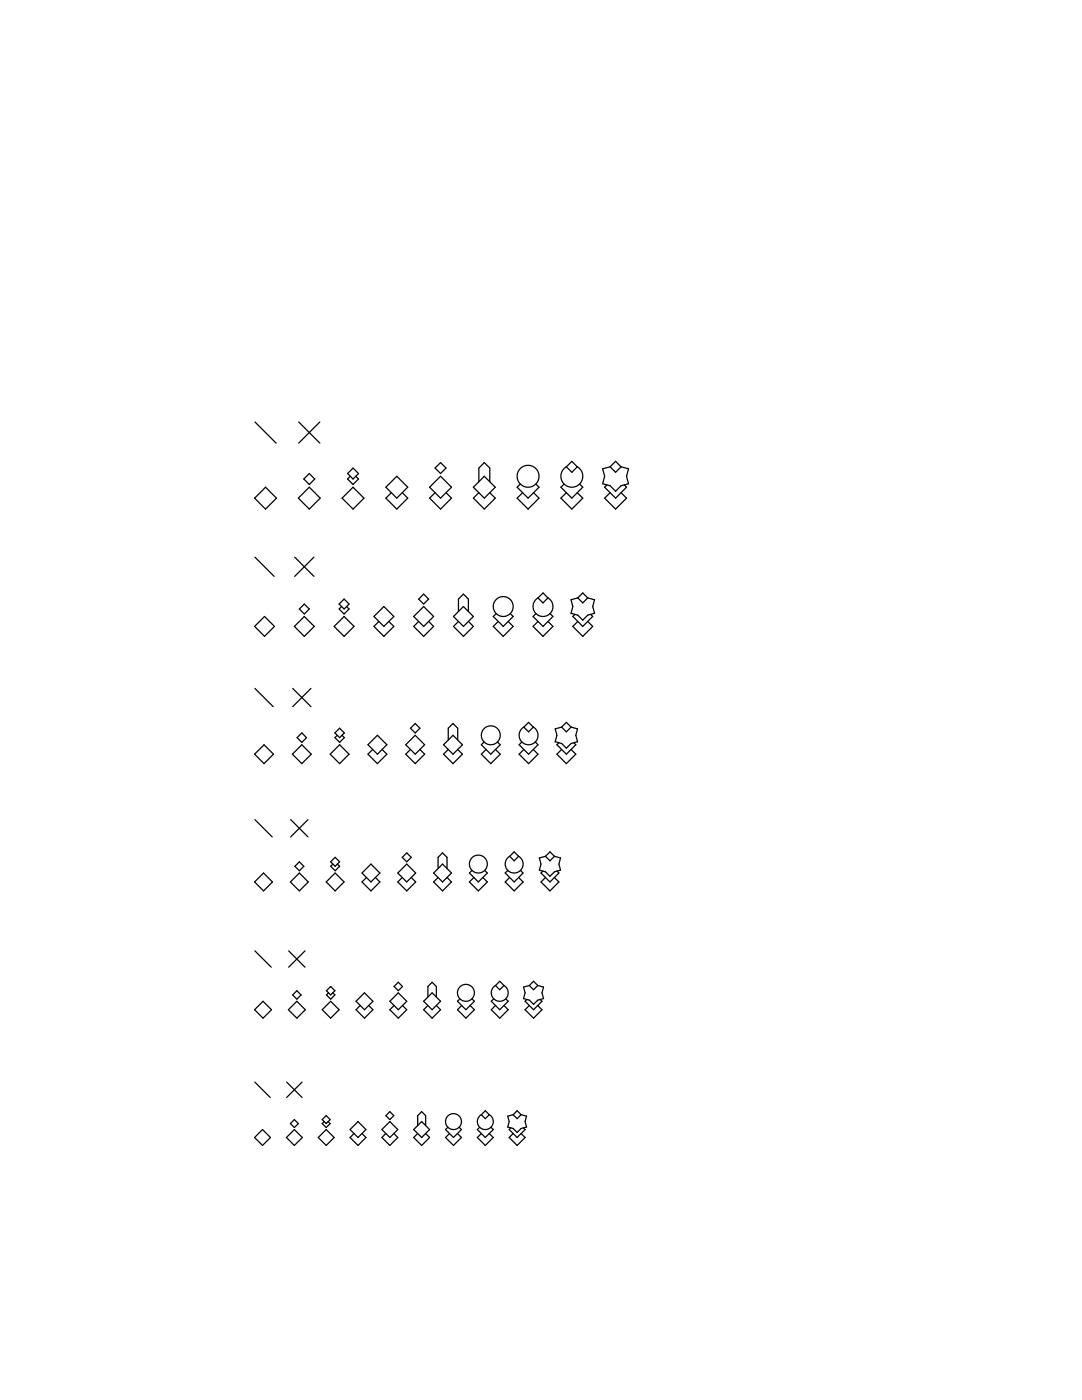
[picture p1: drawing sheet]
<svg xmlns="http://www.w3.org/2000/svg" width="216mm" height="279mm" viewBox="0 0 216 279" stroke-linecap="round" stroke-linejoin="round" font-family="sans-serif">
<g fill="none" stroke="#000" stroke-width=".25">
<path d="M50.8 99.4l2.2-2.2 2.2 2.2-2.2 2.2zM50.9 84.2l4.2 4.2M59.5 99.4l2.2-2.2 2.2 2.2-2.2 2.2zM59.6 84.2l4.2 4.2M60.6 95.6l1.1-1.1 1.1 1.1-1.1 1.1zM63.8 84.2l-4.2 4.2M68.3 99.4l2.1-2.2 2.2 2.2-2.2 2.2zM69.4 94.5l1-1.1 1.1 1.1-1.1 1.1zM69.9 95.1l-.5 .5 1 1.1 1.1-1.1-.5-.5M77 97.2l2.2-2.1 2.2 2.1-2.2 2.2zM78.1 98.3l-1.1 1.1 2.2 2.2 2.2-2.2-1.1-1.1M86.8 98.3l-1.1 1.1 2.2 2.2 2.2-2.2-1.1-1.1"/>
<path d="M87.9 95.1l2.2 2.1-2.2 2.2-2.2-2.2zM87.9 92.3l1.1 1.1-1.1 1.1-1.1-1.1zM95.5 98.3l-1 1.1 2.1 2.2 2.2-2.2-1.1-1.1M95.5 96.1v-2.7l1.1-1.1 1.1 1.1v2.7M96.6 95.1l2.2 2.1-2.2 2.2-2.1-2.2zM103.8 96.6l-.6 .6 2.2 2.2 2.2-2.2-.7-.6M104.3 98.3l-1.1 1.1 2.2 2.2 2.2-2.2-1.1-1.1M112.6 96.6l-.7 .6 2.2 2.2 2.2-2.2-.7-.6M113 93.2l-.5 .4-.4 .6-.2 .7 .1 .7 .3 .7 .5 .5 .6 .3 .7 .1 .7-.1 .6-.3 .5-.5 .3-.7 .1-.7-.2-.7-.4-.6-.5-.4M113 98.3l-1.1 1.1 2.2 2.2 2.2-2.2-1.1-1.1M113 93.2l1.1-1.1 1.1 1.1M113 93.2l1.1 1.1 1.1-1.1"/>
<path d="M121.1 96.8l-.5 .4 2.2 2.2 2.2-2.2-.4-.4M121.7 98.3l-1.1 1.1 2.2 2.2 2.2-2.2-1.1-1.1M121.7 93.2l1.1-1.1 1.1 1.1M121.7 93.2l-1.4 .4 .3 1.5-.3 1.4 1.4 .4 1.1 1.1 1.1-1.1 1.5-.4-.4-1.4 .4-1.5-1.5-.4M121.7 93.2l1.1 1.1 1.1-1.1M50.9 111.2l3.8 3.8M58.8 111.2l3.8 3.8M62.6 111.2l-3.8 3.8M83.5 119.6l1-1 1 1-1 1zM107.4 119.3l-.5 .4-.4 .6-.1 .6v.6l.3 .7 .4 .4 .6 .3 .7 .1 .6-.1 .6-.3 .4-.5 .3-.5v-.7l-.1-.6-.4-.6-.5-.4M107.4 119.3l.9-1 1 1M107.4 119.3l.9 1 1-1"/>
<path d="M115.3 119.3l1-1 1 1M115.3 119.3l-1.4 .4 .4 1.3-.4 1.4 1.4 .4 1 1 1-1 1.3-.4-.3-1.4 .3-1.3-1.3-.4M115.3 119.3l1 1 1-1M50.8 125l2-2 2 2-2 2zM50.9 137.4l3.6 3.6M58.4 137.4l3.6 3.6M58.7 125l2-2 2 2-2 2zM59.7 121.5l1-.9 1 .9-1 1zM62 137.4l-3.6 3.6M66.7 125l2-2 1.9 2-1.9 2zM67.7 120.6l1-1 1 1-1 .9zM68.2 121l-.5 .5 1 1 1-1-.5-.5"/>
<path d="M74.6 123l2-2 2 2-2 2zM75.6 124l-1 1 2 2 2-2-1-1M82.5 123l2-2 2 2-2 2zM83.5 124l-1 1 2 2 2-2-1-1M90.5 123l2-2 2 2-2 2zM91.5 124l-1 1 2 2 2-2-1-1M91.5 122v-2.4l1-1 1 1v2.4M99 122.5l-.6 .5 2 2 2-2-.6-.5M99.4 124l-1 1 2 2 2-2-1-1M106.9 122.5l-.5 .5 1.9 2 2-2-.5-.5M107.4 124l-1 1 1.9 2 2-2-1-1M114.7 122.6l-.4 .4 2 2 2-2-.5-.4"/>
<path d="M115.3 124l-1 1 2 2 2-2-1-1M50.8 150.5l1.9-1.9 1.9 1.9-1.9 1.9zM58.3 150.5l1.9-1.9 1.9 1.9-1.9 1.9zM59.3 147.2l.9-.9 1 .9-1 1zM65.9 150.5l1.9-1.9 1.9 1.9-1.9 1.9zM66.8 146.3l1-1 .9 1-.9 .9zM67.3 146.7l-.5 .5 1 1 .9-1-.5-.5M73.4 148.6l1.9-1.9 1.9 1.9-1.9 1.9zM74.4 149.6l-1 .9 1.9 1.9 1.9-1.9-1-.9M81 148.6l1.8-1.9 1.9 1.9-1.9 1.9zM81.9 149.6l-.9 .9 1.8 1.9 1.9-1.9-.9-.9M81.9 145.3l.9-.9 1 .9-1 1z"/>
<path d="M88.5 148.6l1.9-1.9 1.9 1.9-1.9 1.9zM89.4 149.6l-.9 .9 1.9 1.9 1.9-1.9-1-.9M89.4 147.7v-2.4l1-.9 .9 .9v2.4M96.6 148.1l-.6 .5 1.9 1.9 1.9-1.9-.5-.5M97 149.6l-1 .9 1.9 1.9 1.9-1.9-.9-.9M104.1 148.1l-.5 .5 1.9 1.9 1.9-1.9-.6-.5M104.5 145.1l-.8 .9-.1 1.2 .3 .6 .4 .5 1.2 .3 1.1-.4 .7-1-.1-1.2-.3-.5-.5-.4M104.5 149.6l-.9 .9 1.9 1.9 1.9-1.9-1-.9M104.5 145.1l1-.9 .9 .9M104.5 145.1l1 1 .9-1M111.5 148.2l-.4 .4 1.9 1.9 1.9-1.9-.4-.4M112.1 149.6l-1 .9 1.9 1.9 1.9-1.9-.9-.9"/>
<path d="M112.1 145.1l.9 1 1-1M112.1 145.1l.9-.9 1 .9M112.1 145.1l-1.3 .4 .3 1.2-.3 1.3 1.3 .4 .9 .9 1-.9 1.2-.4-.3-1.3 .3-1.2-1.2-.4M50.8 176l1.8-1.8 1.8 1.8-1.8 1.8zM50.9 163.6l3.4 3.4M57.9 176l1.8-1.8 1.8 1.8-1.8 1.8zM58 163.6l3.5 3.4M58.8 172.9l.9-.9 .9 .9-.9 .9zM61.5 163.6l-3.5 3.4M65.1 176l1.8-1.8 1.8 1.8-1.8 1.8zM66 172l.9-.9 .9 .9-.9 .9zM66.4 172.4l-.4 .5 .9 .9 .9-.9-.5-.5"/>
<path d="M72.2 174.2l1.8-1.8 1.8 1.8-1.8 1.8zM73.1 175.1l-.9 .9 1.8 1.8 1.8-1.8-.9-.9M79.4 174.2l1.8-1.8 1.7 1.8-1.7 1.8zM80.3 175.1l-.9 .9 1.8 1.8 1.7-1.8-.8-.9M80.3 171.1l.9-.9 .9 .9-.9 .9zM86.5 174.2l1.8-1.8 1.8 1.8-1.8 1.8zM87.4 175.1l-.9 .9 1.8 1.8 1.8-1.8-.9-.9M87.4 173.3v-2.2l.9-.9 .9 .9v2.2M94.2 173.7l-.5 .5 1.7 1.8 1.8-1.8-.5-.5M94.6 175.1l-.9 .9 1.7 1.8 1.8-1.8-.9-.9M101.3 173.7l-.5 .5 1.8 1.8 1.8-1.8-.5-.5M101.7 170.9l-.8 .9v1.1l.6 1 1.1 .3 1.1-.3 .6-1-.1-1.1-.7-.9"/>
<path d="M101.7 175.1l-.9 .9 1.8 1.8 1.8-1.8-.9-.9M101.7 170.9l.9-.9 .9 .9M101.7 170.9l.9 .9 .9-.9M108.3 173.9l-.4 .3 1.8 1.8 1.8-1.8-.4-.3M108.8 175.1l-.9 .9 1.8 1.8 1.8-1.8-.9-.9M108.8 170.9l.9-.9 .9 .9M108.8 170.9l-1.2 .3 .3 1.2-.3 1.3 1.2 .3 .9 .9 .9-.9 1.2-.3-.3-1.3 .3-1.2-1.2-.3M108.8 170.9l.9 .9 .9-.9M50.9 189.8l3.2 3.2M52.5 199.8l1.7 1.7-1.7 1.7-1.7-1.7zM57.6 189.8l3.3 3.2M58.4 198.6l.8-.9 .9 .9-.9 .8z"/>
<path d="M60.9 189.8l-3.3 3.2M65.1 197.7l.9-.8 .8 .8-.8 .9zM65.6 198.1l-.5 .5 .9 .8 .8-.8-.4-.5M71 199.8l1.7-1.7 1.7 1.7-1.7 1.7zM77.8 199.8l1.7-1.7 1.7 1.7-1.7 1.7zM78.6 196.9l.9-.9 .8 .9-.8 .8zM84.5 199.8l1.7-1.7 1.7 1.7-1.7 1.7zM85.4 199v-2.1l.8-.9 .9 .9v2.1M91.8 199.3l-.5 .5 1.7 1.7 1.7-1.7-.5-.5M98.5 199.3l-.5 .5 1.7 1.7 1.7-1.7-.5-.5M98.9 196.7l-.7 .8-.1 1.1 .6 .9 1 .3 1-.3 .6-.9v-1.1l-.7-.8M98.9 196.7l.8-.9 .9 .9"/>
<path d="M98.9 196.7l.8 .8 .9-.8M105.1 199.5l-.3 .3 1.7 1.7 1.6-1.7-.3-.3M105.6 196.7l.9-.9 .8 .9M105.6 196.7l-1.1 .3 .3 1.1-.3 1.2 1.1 .3 .9 .8 .8-.8 1.2-.3-.4-1.2 .4-1.1-1.2-.3M105.6 196.7l.9 .8 .8-.8M50.9 216l3 3M57.2 216l3.1 3M57.5 201.5l1.7-1.7 1.7 1.7-1.7 1.7zM60.3 216l-3.1 3M64.3 201.5l1.7-1.7 1.7 1.7-1.7 1.7zM71.9 200.7l-.9 .8 1.7 1.7 1.7-1.7-.8-.8M78.6 200.7l-.8 .8 1.7 1.7 1.7-1.7-.9-.8"/>
<path d="M85.4 200.7l-.9 .8 1.7 1.7 1.7-1.7-.8-.8M92.1 200.7l-.8 .8 1.7 1.7 1.7-1.7-.9-.8M98.9 200.7l-.9 .8 1.7 1.7 1.7-1.7-.8-.8M105.6 200.7l-.8 .8 1.7 1.7 1.6-1.7-.8-.8M50.8 227l1.6-1.6 1.6 1.6-1.6 1.6zM57.1 227l1.6-1.6 1.6 1.6-1.6 1.6zM57.9 224.2l.8-.8 .8 .8-.8 .8zM63.5 227l1.6-1.6 1.6 1.6-1.6 1.6zM64.7 223.8l-.4 .4 .8 .8 .8-.8-.4-.4M65.1 222.6l.8 .8-.8 .8-.8-.8zM69.8 225.4l1.6-1.6 1.6 1.6-1.6 1.6zM70.6 226.2l-.8 .8 1.6 1.6 1.6-1.6-.8-.8"/>
<path d="M76.2 225.4l1.6-1.6 1.6 1.6-1.6 1.6zM77 226.2l-.8 .8 1.6 1.6 1.6-1.6-.8-.8M77 222.6l.8-.7 .8 .7-.8 .8zM82.5 225.4l1.6-1.6 1.6 1.6-1.6 1.6zM83.3 226.2l-.8 .8 1.6 1.6 1.6-1.6-.8-.8M83.3 224.6v-2l.8-.7 .8 .7v2M89.4 225l-.5 .4 1.6 1.6 1.6-1.6-.5-.4M89.7 226.2l-.8 .8 1.6 1.6 1.6-1.6-.8-.8M95.7 225l-.5 .4 1.6 1.6 1.6-1.6-.4-.4M96 222.5l-.6 .7-.1 1 .6 .9 .9 .3 1-.3 .6-.8-.1-1.1-.7-.7M96 226.2l-.8 .8 1.6 1.6 1.6-1.6-.8-.8M96 222.5l.8-.8 .8 .8"/>
<path d="M96 222.5l.8 .8 .8-.8M101.9 225.1l-.3 .3 1.6 1.6 1.6-1.6-.4-.3M102.4 226.2l-.8 .8 1.6 1.6 1.6-1.6-.8-.8M102.4 222.5l.8-.8 .8 .8M102.4 222.5l-1.1 .3 .3 1-.3 1.1 1.1 .3 .8 .8 .8-.8 1.1-.3-.3-1.1 .3-1-1.1-.3M102.4 222.5l.8 .8 .8-.8"/>
<circle cx="105.4" cy="95.1" r="2.18"/>
<circle cx="100.4" cy="121" r="1.98"/>
<circle cx="97.9" cy="146.7" r="1.89"/>
<circle cx="95.4" cy="172.4" r="1.79"/>
<circle cx="93" cy="198.1" r="1.69"/>
<circle cx="90.5" cy="223.8" r="1.59"/>
</g>
</svg>
